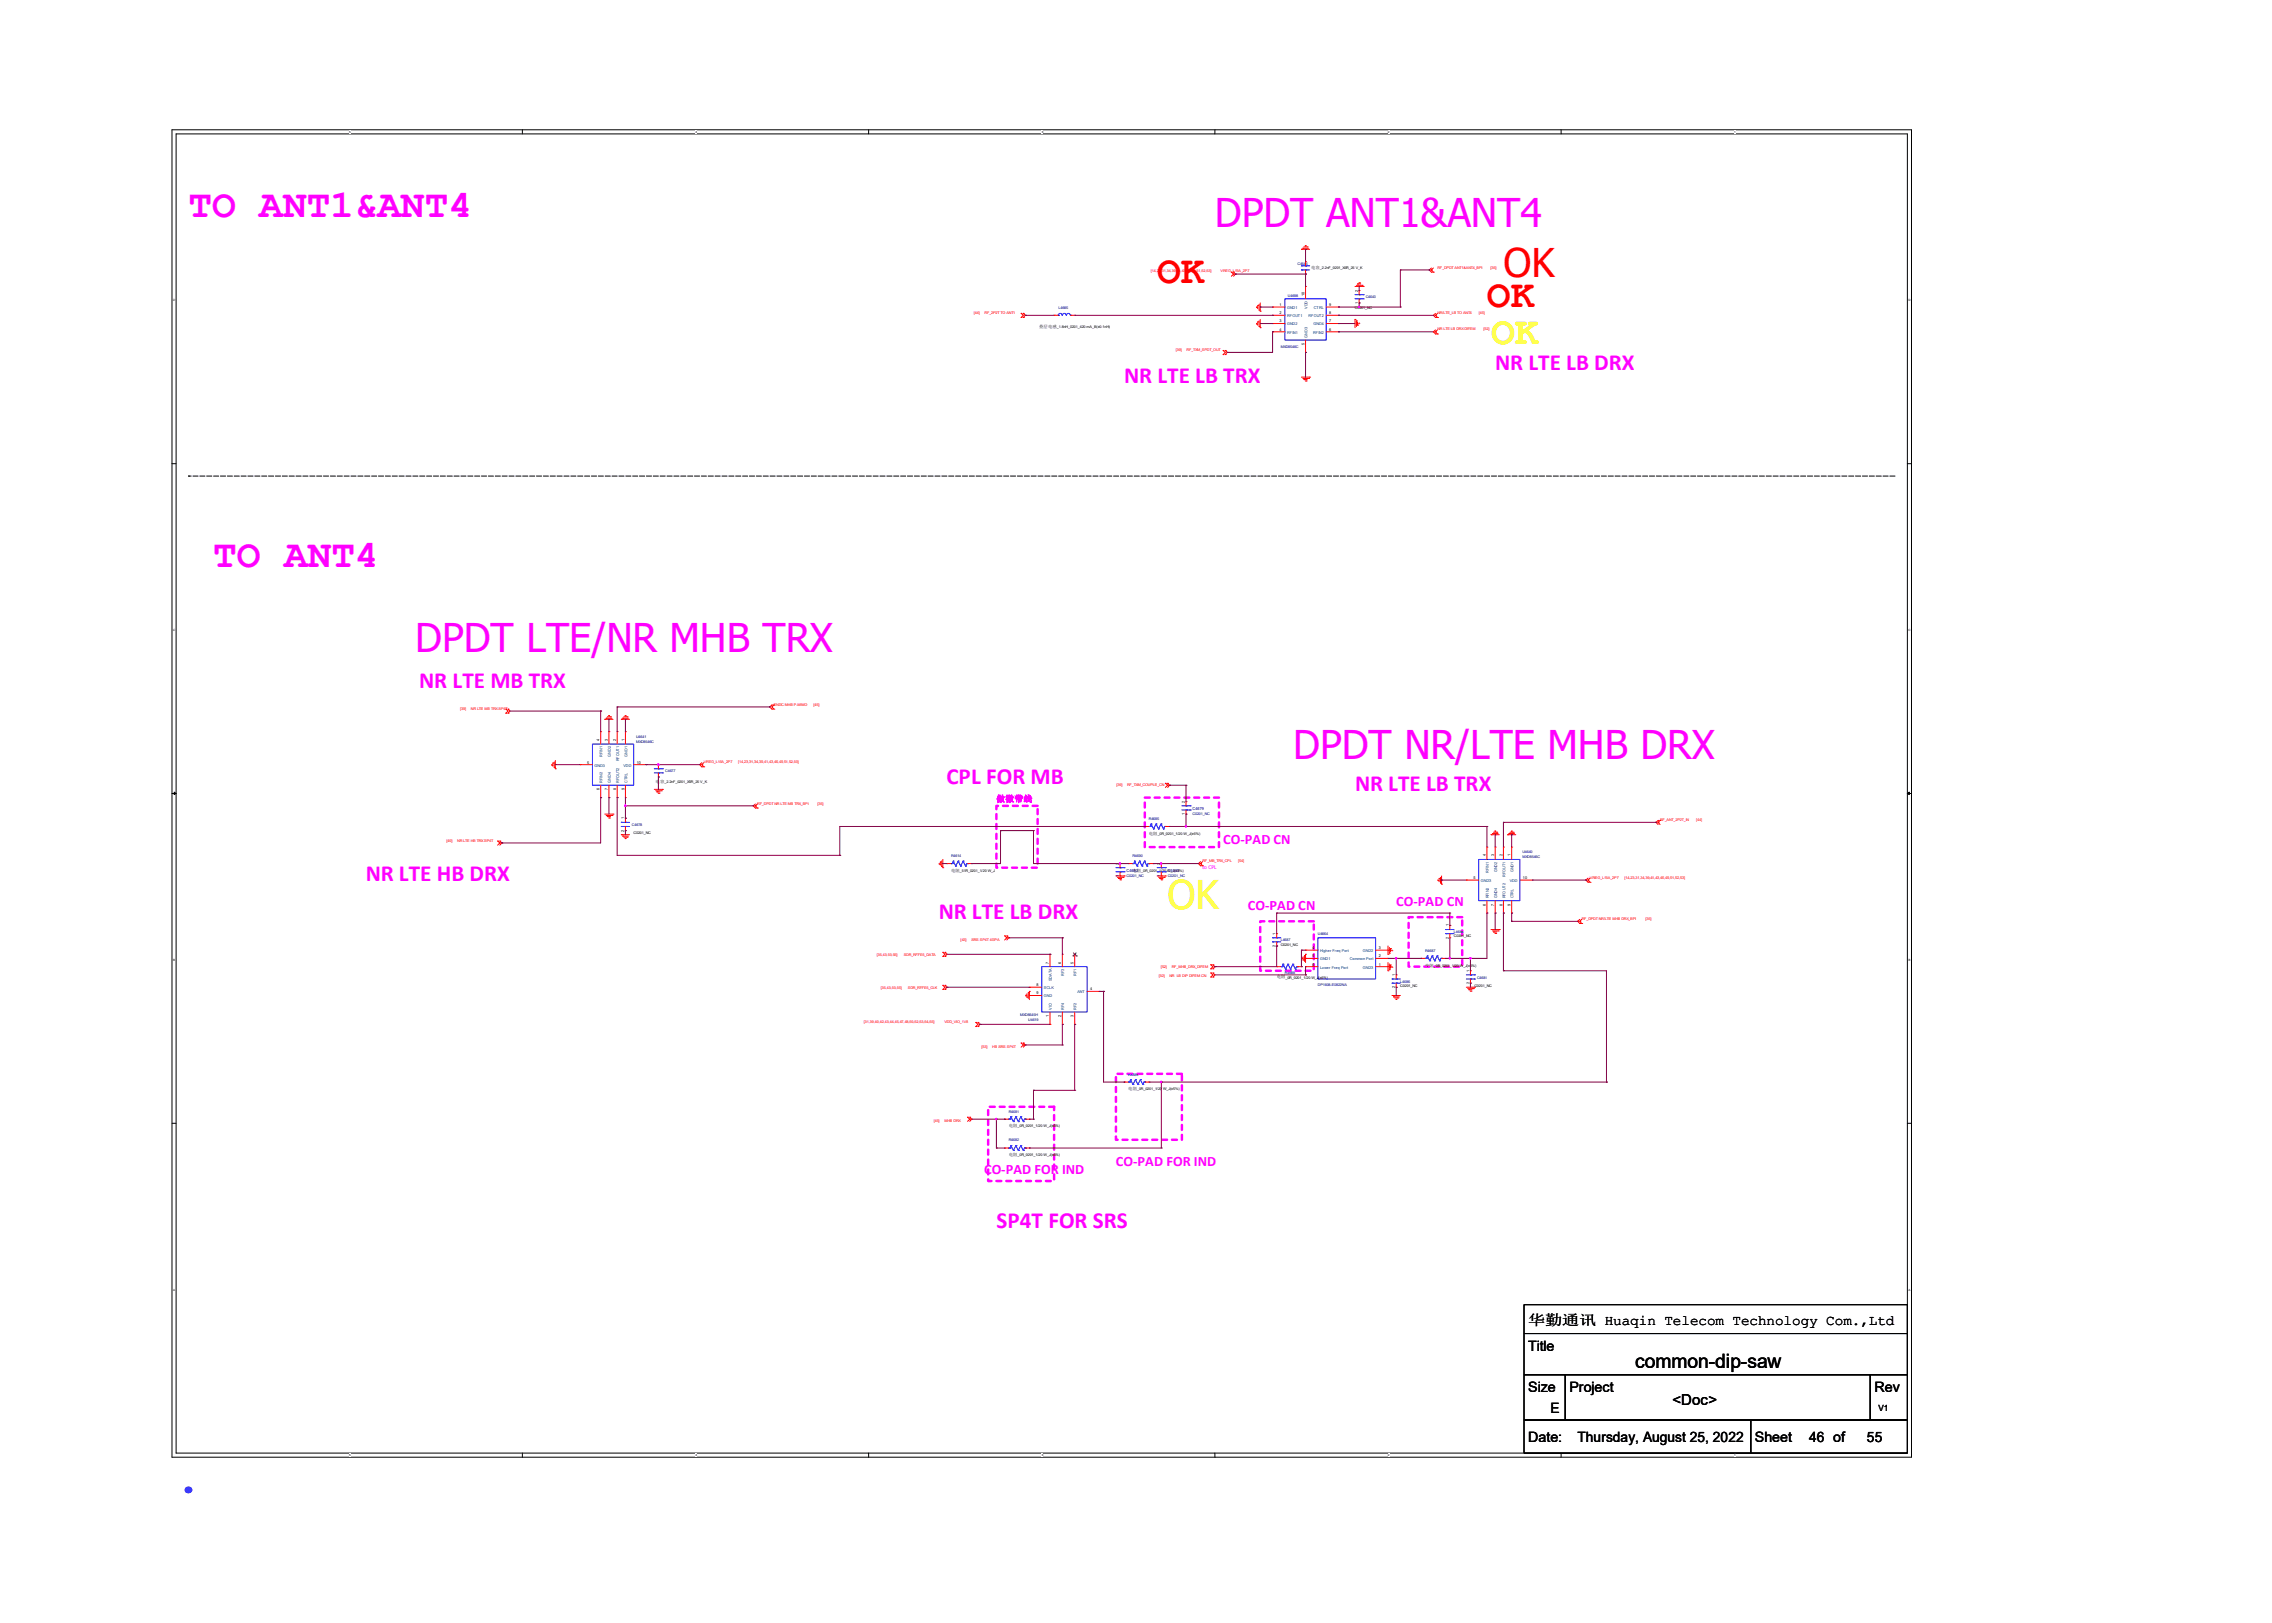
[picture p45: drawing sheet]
<svg xmlns="http://www.w3.org/2000/svg" width="350mm" height="250mm" viewBox="0 0 350 250" stroke-linecap="round" stroke-linejoin="round" font-family="sans-serif">
<defs><g id="words">
<text font-size="8.5" fill="#00f" x="26.5" y="229.9">.</text>
<g font-size="6.1" fill="#f0f">
<text x="29" y="33.4">TO ANT1&amp;ANT4</text>
<text x="187.1" y="35">DPDT ANT1&amp;ANT4</text>
<text x="32.8" y="87.3">TO ANT4</text>
<text x="64" y="100.4">DPDT LTE/NR MHB TRX</text>
<text x="199.2" y="116.9">DPDT NR/LTE MHB DRX</text>
</g>
<g font-size="6.1" fill="#f00">
<text x="178.3" y="43.5">OK</text>
<text x="229.1" y="47.3">OK</text>
<text x="231.6" y="42.6">OK</text>
</g>
<g font-size="6.1" fill="#ff0">
<text x="229.7" y="53.1">OK</text>
<text x="179.9" y="140">OK</text>
</g>
<g font-size="3.6" fill="#f0f">
<text x="173.2" y="58.9">NR LTE LB TRX</text>
<text x="230.3" y="57">NR LTE LB DRX</text>
<text x="64.6" y="105.9">NR LTE MB TRX</text>
<text x="145.8" y="120.8">CPL FOR MB</text>
<text x="208.7" y="121.8">NR LTE LB TRX</text>
<text x="56.3" y="135.8">NR LTE HB DRX</text>
<text x="144.6" y="141.5">NR LTE LB DRX</text>
<text x="153.5" y="189.1">SP4T FOR SRS</text>
</g>
<text font-size="3.1" x="251.9" y="210.7">common-dip-saw</text>
<text font-size="2.3" x="257.6" y="216.5">&lt;Doc&gt;</text>
<g font-size="2.2" fill="#f0f">
<text x="188.4" y="130.1">CO-PAD CN</text>
<text x="192.2" y="140.2">CO-PAD CN</text>
<text x="215.1" y="139.6">CO-PAD CN</text>
<text x="171.9" y="179.6">CO-PAD FOR IND</text>
<text x="151.6" y="180.9">CO-PAD FOR IND</text>
</g>
<g font-size="2.2">
<text x="235.4" y="208.1">Title</text>
<text x="235.4" y="204.1">华勤通讯 Huaqin Telecom Technology Com.,Ltd</text>
<text x="235.4" y="214.4">Size</text>
<text x="241.8" y="214.4">Project</text>
<text x="288.8" y="214.4">Rev</text>
<text x="238.8" y="217.6">E</text>
<text x="235.4" y="222">Date:</text>
<text x="243" y="222">Thursday, August 25, 2022</text>
<text x="270.3" y="222">Sheet</text>
<text x="278.7" y="222">46 of</text>
<text x="287.6" y="222">55</text>
</g>
<text font-size="1.3" fill="#f0f" x="153.5" y="123.5">做微带线</text>
<text font-size="1.3" x="289.4" y="217.4">V1</text>
<text font-size=".8" fill="#f0f" x="185.2" y="133.8">to CPL</text>
<g font-size=".6" fill="#f00">
<text x="177.3" y="41.9">[14,23,31,34,39,41,43,46,49,51,52,53]</text>
<text x="188" y="41.9">VREG_L15A_2P7</text>
<text x="221.4" y="41.4">RF_DPDT ANT1&amp;ANT4_BPI</text>
<text x="229.6" y="41.4">[35]</text>
<text x="150" y="48.4">[44]</text>
<text x="151.7" y="48.4">RF_2P2T TO ANT1</text>
<text x="221.4" y="48.4">NR/LTE_LB TO ANT4</text>
<text x="221.4" y="50.9">NR LTE LB DRX DIFEM</text>
<text x="227.8" y="48.4">[45]</text>
<text x="228.5" y="50.9">[52]</text>
<text x="181.1" y="54.1">[39]</text>
<text x="182.8" y="54.1">RF_TXM_SPDT_OUT</text>
<text x="70.9" y="109.3">[39]</text>
<text x="72.6" y="109.3">NR LTE MB TRX SP4T</text>
<text x="119.2" y="108.7">ENDC MHB P-MIMO</text>
<text x="125.3" y="108.7">[45]</text>
<text x="108.4" y="117.6">VREG_L15A_2P7</text>
<text x="113.7" y="117.6">[14,23,31,34,39,41,43,46,49,51,52,53]</text>
<text x="116.7" y="123.9">RF_DPDT NR LTE MB TRX_BPI</text>
<text x="125.9" y="123.9">[35]</text>
<text x="172" y="121.1">[39]</text>
<text x="173.6" y="121.1">RF_TXM_COUPLE_CN</text>
<text x="68.8" y="129.6">[40]</text>
<text x="70.4" y="129.6">NR LTE HB TRX SP4T</text>
<text x="255.7" y="126.5">RF_ANT_2P2T_IN</text>
<text x="261.3" y="126.5">[44]</text>
<text x="185.2" y="132.8">RF_MB_TRX_CPL</text>
<text x="190.7" y="132.8">[54]</text>
<text x="244.9" y="135.4">VREG_L15A_2P7</text>
<text x="250.2" y="135.4">[14,23,31,34,39,41,43,46,49,51,52,53]</text>
<text x="243.7" y="141.7">RF_DPDT NR/LTE MHB DRX_BPI</text>
<text x="253.5" y="141.7">[35]</text>
<text x="135.1" y="147.3">[35,43,53,55]</text>
<text x="139.2" y="147.3">SDR_RFFE5_DATA</text>
<text x="148" y="144.9">[43]</text>
<text x="149.6" y="144.9">SRS SP4T 4GPA</text>
<text x="178.8" y="149.2">[52]</text>
<text x="180.5" y="149.2">RF_MHB_DRX_DIFEM</text>
<text x="135.7" y="152.3">[35,43,53,55]</text>
<text x="139.9" y="152.3">SDR_RFFE5_CLK</text>
<text x="178.5" y="150.4">[52]</text>
<text x="180.2" y="150.4">NR LB DIP DIFEM CN</text>
<text x="133.1" y="157.6">[31,39,40,42,43,44,45,47,48,50,52,53,54,55]</text>
<text x="145.5" y="157.6">VDD_VIO_1V8</text>
<text x="151.2" y="161.4">[53]</text>
<text x="152.9" y="161.4">HB SRS SP4T</text>
<text x="143.8" y="172.8">[45]</text>
<text x="145.5" y="172.8">MHB DRX</text>
</g>
<g font-size=".6" fill="#000080">
<text x="199.9" y="40.9">C4644</text>
<text x="163.1" y="47.6">L4685</text>
<text x="198.4" y="45.7">U4698</text>
<text x="210.4" y="45.9">C4643</text>
<text x="197.3" y="53.6">MXD8546C</text>
<text x="98" y="113.6">U4641</text>
<text x="98" y="114.4">MXD8546C</text>
<text x="102.5" y="119">C4677</text>
<text x="183.7" y="124.7">C4679</text>
<text x="183.7" y="125.5">C0201_NC</text>
<text x="97.4" y="127.2">C4678</text>
<text x="177" y="126.3">R4685</text>
<text x="234.5" y="131.4">U4640</text>
<text x="146.5" y="132">R4614</text>
<text x="173.6" y="134.2">C4682</text>
<text x="173.6" y="135.1">C0201_NC</text>
<text x="174.4" y="132">R4690</text>
<text x="179.9" y="134.2">C4683</text>
<text x="179.9" y="135.1">C0201_NC</text>
<text x="234.5" y="132.2">MXD8546C</text>
<text x="224" y="143.7">L4688</text>
<text x="197.3" y="145">L4687</text>
<text x="203" y="144.1">U4664</text>
<text x="219.5" y="146.6">R4687</text>
<text x="197.9" y="150.1">R4688</text>
<text x="203" y="151.8">DP1608-E0822NA</text>
<text x="215.7" y="151.4">L4686</text>
<text x="227.5" y="150.7">C4681</text>
<text x="157.2" y="156.4">MXD8645H</text>
<text x="158.4" y="157.2">U4619</text>
<text x="173.8" y="165.7">R4689</text>
<text x="155.4" y="171.4">R4681</text>
<text x="155.4" y="175.8">R4682</text>
</g>
<g font-size=".6">
<text x="202" y="41.5">电容</text>
<text x="203.3" y="41.5">_2.2nF_0201_X5R_25 V_K</text>
<text x="197.1" y="47.1">1</text>
<text x="201" y="45.6" transform="rotate(-90 201 45.6)">10</text>
<text x="204.8" y="47.1">9</text>
<text x="208.7" y="47.6">C0201_NC</text>
<text x="209.2" y="46.8" transform="rotate(-90 209.2 46.8)">1</text>
<text x="209.2" y="44.9" transform="rotate(-90 209.2 44.9)">2</text>
<text x="160.1" y="50.5">叠层电感</text>
<text x="162.8" y="50.5">_1.8nH_0201_420 mA_B(±0.1nH)</text>
<text x="197.1" y="48.4">2</text>
<text x="197.1" y="49.7">3</text>
<text x="197.1" y="50.9">4</text>
<text x="201" y="53.2" transform="rotate(-90 201 53.2)">5</text>
<text x="204.8" y="49.7">7</text>
<text x="204.8" y="50.9">6</text>
<text x="204.8" y="48.4">8</text>
<text x="90.5" y="117.6">5</text>
<text x="92.4" y="114.1" transform="rotate(-90 92.4 114.1)">4</text>
<text x="93.6" y="114.1" transform="rotate(-90 93.6 114.1)">3</text>
<text x="94.9" y="114.1" transform="rotate(-90 94.9 114.1)">2</text>
<text x="96.2" y="114.1" transform="rotate(-90 96.2 114.1)">1</text>
<text x="98.1" y="117.6">10</text>
<text x="92.4" y="121.8" transform="rotate(-90 92.4 121.8)">6</text>
<text x="93.6" y="121.8" transform="rotate(-90 93.6 121.8)">7</text>
<text x="94.9" y="121.8" transform="rotate(-90 94.9 121.8)">8</text>
<text x="96.2" y="121.8" transform="rotate(-90 96.2 121.8)">9</text>
<text x="101" y="120.6">电容</text>
<text x="102.4" y="120.6">_2.2nF_0201_X5R_25 V_K</text>
<text x="182.5" y="125.6" transform="rotate(-90 182.5 125.6)">1</text>
<text x="182.5" y="123.7" transform="rotate(-90 182.5 123.7)">2</text>
<text x="96.2" y="128.1" transform="rotate(-90 96.2 128.1)">2</text>
<text x="96.2" y="126.2" transform="rotate(-90 96.2 126.2)">1</text>
<text x="97.6" y="128.5">C0201_NC</text>
<text x="177" y="128.6">电阻</text>
<text x="178.3" y="128.6">_0R_0201_1/20 W_J(±5%)</text>
<text x="228.9" y="131.9" transform="rotate(-90 228.9 131.9)">4</text>
<text x="230.2" y="131.9" transform="rotate(-90 230.2 131.9)">3</text>
<text x="231.4" y="131.9" transform="rotate(-90 231.4 131.9)">2</text>
<text x="232.7" y="131.9" transform="rotate(-90 232.7 131.9)">1</text>
<text x="146.5" y="134.3">电阻</text>
<text x="147.9" y="134.3">_51R_0201_1/20 W_J</text>
<text x="172.4" y="135.1" transform="rotate(-90 172.4 135.1)">1</text>
<text x="172.4" y="133.2" transform="rotate(-90 172.4 133.2)">2</text>
<text x="174.4" y="134.3">电阻</text>
<text x="175.8" y="134.3">_0R_0201_1/20 W_J(±5%)</text>
<text x="178.7" y="135.1" transform="rotate(-90 178.7 135.1)">1</text>
<text x="178.7" y="133.2" transform="rotate(-90 178.7 133.2)">2</text>
<text x="227" y="135.4">5</text>
<text x="234.6" y="135.4">10</text>
<text x="196.5" y="144" transform="rotate(-90 196.5 144)">1</text>
<text x="223.2" y="142.7" transform="rotate(-90 223.2 142.7)">1</text>
<text x="228.9" y="139.5" transform="rotate(-90 228.9 139.5)">6</text>
<text x="230.2" y="139.5" transform="rotate(-90 230.2 139.5)">7</text>
<text x="231.4" y="139.5" transform="rotate(-90 231.4 139.5)">8</text>
<text x="232.7" y="139.5" transform="rotate(-90 232.7 139.5)">9</text>
<text x="161.6" y="148.4" transform="rotate(-90 161.6 148.4)">7</text>
<text x="163.5" y="148.4" transform="rotate(-90 163.5 148.4)">6</text>
<text x="165.4" y="148.4" transform="rotate(-90 165.4 148.4)">5</text>
<text x="196.5" y="145.9" transform="rotate(-90 196.5 145.9)">2</text>
<text x="197.3" y="145.6">C0201_NC</text>
<text x="202.2" y="148.7">6</text>
<text x="202.2" y="147.5">5</text>
<text x="202.2" y="146.2">4</text>
<text x="212.4" y="148.7">1</text>
<text x="212.4" y="146.2">3</text>
<text x="212.4" y="147.5">2</text>
<text x="219.5" y="148.9">电阻</text>
<text x="220.9" y="148.9">_0R_0201_1/20 W_J(±5%)</text>
<text x="223.2" y="144.6" transform="rotate(-90 223.2 144.6)">2</text>
<text x="224" y="144.4">C0201_NC</text>
<text x="226.4" y="149.7" transform="rotate(-90 226.4 149.7)">1</text>
<text x="159.7" y="151.9">8</text>
<text x="159.7" y="153.2">9</text>
<text x="167.9" y="152.5">4</text>
<text x="196.7" y="150.7">电阻</text>
<text x="198" y="150.7">_0R_0201_1/20 W_J(±5%)</text>
<text x="214.9" y="152.2" transform="rotate(-90 214.9 152.2)">2</text>
<text x="214.9" y="150.3" transform="rotate(-90 214.9 150.3)">1</text>
<text x="215.7" y="152">C0201_NC</text>
<text x="226.4" y="151.6" transform="rotate(-90 226.4 151.6)">2</text>
<text x="227.1" y="152">C0201_NC</text>
<text x="161.6" y="156.7" transform="rotate(-90 161.6 156.7)">1</text>
<text x="163.5" y="156.7" transform="rotate(-90 163.5 156.7)">2</text>
<text x="165.4" y="156.7" transform="rotate(-90 165.4 156.7)">3</text>
<text x="173.8" y="167.9">电阻</text>
<text x="175.2" y="168">_0R_0201_1/20 W_J(±5%)</text>
<text x="155.4" y="173.7">电阻</text>
<text x="156.8" y="173.7">_0R_0201_1/20 W_J(±5%)</text>
<text x="155.4" y="178.1">电阻</text>
<text x="156.8" y="178.1">_0R_0201_1/20 W_J(±5%)</text>
</g>
<g font-size=".6" fill="#004080">
<text x="198.3" y="47.6">GND1</text>
<text x="201.4" y="47.6" transform="rotate(-90 201.4 47.6)">VDD</text>
<text x="202.4" y="47.6">CTRL</text>
<text x="198.3" y="48.9">RFOUT1</text>
<text x="198.3" y="50.1">GND2</text>
<text x="198.3" y="51.4">RFIN1</text>
<text x="201.4" y="52" transform="rotate(-90 201.4 52)">GND3</text>
<text x="201.6" y="48.9">RFOUT2</text>
<text x="202.3" y="51.4">RFIN2</text>
<text x="202.3" y="50.1">GND4</text>
<text x="91.6" y="118.1">GND3</text>
<text x="92.8" y="116.6" transform="rotate(-90 92.8 116.6)">RFIN1</text>
<text x="94.1" y="116.6" transform="rotate(-90 94.1 116.6)">GND2</text>
<text x="95.4" y="117.3" transform="rotate(-90 95.4 117.3)">RFOUT1</text>
<text x="96" y="118.1">VDD</text>
<text x="96.6" y="116.6" transform="rotate(-90 96.6 116.6)">GND1</text>
<text x="92.8" y="120.6" transform="rotate(-90 92.8 120.6)">RFIN2</text>
<text x="94.1" y="120.6" transform="rotate(-90 94.1 120.6)">GND4</text>
<text x="95.4" y="120.6" transform="rotate(-90 95.4 120.6)">RFOUT2</text>
<text x="96.6" y="120.6" transform="rotate(-90 96.6 120.6)">CTRL</text>
<text x="228.1" y="135.9">GND3</text>
<text x="229.4" y="134.4" transform="rotate(-90 229.4 134.4)">RFIN1</text>
<text x="230.6" y="134.4" transform="rotate(-90 230.6 134.4)">GND2</text>
<text x="231.9" y="135.1" transform="rotate(-90 231.9 135.1)">RFOUT1</text>
<text x="232.6" y="135.9">VDD</text>
<text x="233.2" y="134.4" transform="rotate(-90 233.2 134.4)">GND1</text>
<text x="229.4" y="138.4" transform="rotate(-90 229.4 138.4)">RFIN2</text>
<text x="230.6" y="138.4" transform="rotate(-90 230.6 138.4)">GND4</text>
<text x="231.9" y="138.4" transform="rotate(-90 231.9 138.4)">RFOUT2</text>
<text x="233.2" y="138.4" transform="rotate(-90 233.2 138.4)">CTRL</text>
<text x="203.4" y="149.2">Lower Freq Port</text>
<text x="203.4" y="147.9">GND1</text>
<text x="203.4" y="146.7">Higher Freq Port</text>
<text x="207.9" y="147.9">Common Port</text>
<text x="210" y="149.2">GND3</text>
<text x="210" y="146.7">GND2</text>
<text x="160.8" y="152.4">SCLK</text>
<text x="160.8" y="153.6">GND</text>
<text x="162" y="155.5" transform="rotate(-90 162 155.5)">VIO</text>
<text x="162" y="151.1" transform="rotate(-90 162 151.1)">SDATA</text>
<text x="164" y="155.5" transform="rotate(-90 164 155.5)">RF4</text>
<text x="164" y="150.3" transform="rotate(-90 164 150.3)">RF3</text>
<text x="165.9" y="155.5" transform="rotate(-90 165.9 155.5)">RF2</text>
<text x="165.9" y="150.3" transform="rotate(-90 165.9 150.3)">RF1</text>
<text x="166" y="153">ANT</text>
</g>
<g font-size=".5">
<text x="53.8" y="20.5">5</text>
<text x="107.1" y="20.5">4</text>
<text x="160.5" y="20.5">3</text>
<text x="213.8" y="20.5">2</text>
<text x="267.2" y="20.5">1</text>
<text x="26.7" y="46.4">D</text>
<text x="294" y="46.4">D</text>
<text x="26.7" y="97.2">C</text>
<text x="294" y="97.2">C</text>
<text x="26.7" y="148">B</text>
<text x="294" y="148">B</text>
<text x="26.7" y="198.8">A</text>
<text x="294" y="198.8">A</text>
<text x="53.8" y="224.3">5</text>
<text x="107.1" y="224.3">4</text>
<text x="160.5" y="224.3">3</text>
<text x="213.8" y="224.3">2</text>
<text x="267.2" y="224.3">1</text>
</g>
</g></defs>
<path d="M26.5 20h268v204.5h-268zM27.1 20.6h266.7v203.2h-266.7z" fill="none" stroke="#000" stroke-width=".15"/>
<g fill="#fff">
<path d="M53.8 20.1h.2v.5h-.2z"/>
<path d="M53.8 223.9h.2v.5h-.2z"/>
</g>
<path d="M80.5 20v.6M80.5 223.8v.7" fill="none" stroke="#000" stroke-width=".15"/>
<g fill="#fff">
<path d="M107.1 20.1h.3v.5h-.3z"/>
<path d="M107.1 223.9h.3v.5h-.3z"/>
</g>
<path d="M133.8 20v.6M133.8 223.8v.7" fill="none" stroke="#000" stroke-width=".15"/>
<g fill="#fff">
<path d="M160.5 20.1h.2v.5h-.2z"/>
<path d="M160.5 223.9h.2v.5h-.2z"/>
</g>
<path d="M187.1 20v.6M187.1 223.8v.7" fill="none" stroke="#000" stroke-width=".15"/>
<g fill="#fff">
<path d="M213.8 20.1h.2v.5h-.2z"/>
<path d="M213.8 223.9h.2v.5h-.2z"/>
</g>
<path d="M240.5 20v.6M240.5 223.8v.7" fill="none" stroke="#000" stroke-width=".15"/>
<g fill="#fff">
<path d="M267.2 20.1h.2v.5h-.2z"/>
<path d="M267.2 223.9h.2v.5h-.2z"/>
<path d="M26.7 46h.3v.5h-.3z"/>
<path d="M294 46h.3v.5h-.3z"/>
<path d="M26.7 96.8h.3v.5h-.3z"/>
<path d="M294 96.8h.3v.5h-.3z"/>
</g>
<path d="M26.5 71.4h.6M293.8 71.4h.7" fill="none" stroke="#000" stroke-width=".15"/>
<g fill="#fff">
<path d="M26.7 147.6h.2v.5h-.2z"/>
<path d="M294 147.6h.3v.5h-.3z"/>
</g>
<path d="M26.5 122.2h.6M293.8 122.2h.7" fill="none" stroke="#000" stroke-width=".15"/>
<path d="M26.8 122l.3 .2-.3 .2zM293.8 122.2l.3-.2v.4z" fill="#000" stroke="#000" stroke-width=".15"/>
<g fill="#fff">
<path d="M26.7 198.4h.3v.5h-.3z"/>
<path d="M294 198.4h.3v.5h-.3z"/>
</g>
<path d="M26.5 173h.6M293.8 173h.7M234.8 205.4h59v6.4h-59zM234.8 201h59v4.4h-59zM234.8 211.8h6.3v6.9h-6.3zM234.8 218.7h34.9v5.1h-34.9zM241.1 211.8h47v6.9h-47zM269.7 218.7h24.1v5.1h-24.1zM288.1 211.8h5.7v6.9h-5.7z" fill="none" stroke="#000" stroke-width=".15"/>
<path d="M29 73.3h.1M291.9 73.3h-262.9" fill="none" stroke="#000" stroke-width=".15" stroke-dasharray=".8 .3"/>
<path d="M153.5 124.1h6.3v9.6h-6.3zM176.4 122.9h11.4v7.6h-11.4zM194.1 141.9h8.3v7.6h-8.3zM217 141.3h8.2v7.6h-8.2zM152.2 170.5h10.2v11.4h-10.2zM171.9 165.4h10.2v10.2h-10.2z" fill="none" stroke="#f0f" stroke-width=".38" stroke-dasharray=".8 .8"/>
<g fill="none" stroke="#f00" stroke-width=".15">
<path d="M200.5 38.4h1.3M200.5 38.4h.1M200.7 38.2h.1M200.7 38.2h.9M200.9 38h.5M201.1 37.9h.1M201.4 38h.1M157.3 48.3h.1M157.3 48.9h.1M157.3 48.3l.3 .3-.3 .3M157.6 48.3l.3 .3-.3 .3M157.6 48.9h.1"/>
<path d="M157.6 48.3h.1M162.4 48.6h.6M162.4 48.6h.1M164.9 48.6h.7M165.6 48.6h.1M188.4 54l.4 .3-.4 .3M188.4 54h.1M188.4 54.6h.1M188.8 54l.3 .3-.3 .3M188.8 54.6h.1M188.8 54h.1M189.7 41.9l.3 .3"/>
<path d="M189.7 41.9h.1M190 41.9l.3 .3M190 42.2h.1M190 41.9h.1M190 42.2l-.3 .4M190.3 42.2h.1M190.3 42.2l-.3 .4M193.6 47.4h.1M193.6 49.9h.1M193.6 47.3v.1M193.6 49.8v.1M193.8 47h.1"/>
<path d="M193.8 49.6h.1M193.8 47v.6M193.8 49.6v.5M194 47.8h.1M194 50.3h.1M194 46.9v.9M194 49.4v.9M194.1 47.9h.1M194.1 50.5h.1M194.1 46.7v1.2M194.1 49.2v1.3M196 47.3h1.9"/>
<path d="M196 48.6h1.9M196 49.8h1.9M196 51.1h1.9M196 47.3h.1M196 48.6h.1M196 49.8h.1M196 51.1h.1M200.5 58.1h1.3M200.7 58.3h.9M200.9 58.5h.1M200.9 58.5h.5M201.1 58.7h.1"/>
<path d="M201.1 54.3h.1M201.1 44.1h.1M201.1 40.3h.1M201.1 42.2h.1M201.1 40.3v.6M201.1 41.6v.6M201.1 44.1v1.9M201.1 52.4v1.9M201.2 58.7h.1M201.6 58.3h.1M201.8 58.1h.1M204.3 47.3h1.9"/>
<path d="M204.3 48.6h1.9M204.3 49.8h1.9M204.3 51.1h1.9M206.2 51.1h.1M206.2 49.8h.1M206.2 48.6h.1M206.2 47.3h.1M208.7 49.2h.1M208.7 44.1h1.3M208.7 49.2v1.3M209 49.4h.1M209 44h.8"/>
<path d="M209 49.4v.9M209.1 43.7h.1M209.1 50.1h.1M209.1 49.6v.5M209.1 43.7h.5M209.3 49.8h.1M209.3 43.6h.2M209.3 49.8v.1M209.4 46.7h.1M209.4 44.8h.1M209.4 44.8v.6M209.4 46v.7"/>
<path d="M209.5 43.6h.1M209.8 44h.1M210 44.1h.1M220.2 41.6h.1M220.2 41.6l.3 .3M220.5 41.6h.1M220.5 41.9h.1M220.5 41.6l.3 .3M220.5 41.3l-.3 .3M220.8 41.9h.1M220.8 48.6h.1M220.8 51.1h.1"/>
<path d="M220.8 41.3l-.3 .3M220.8 48.6l.3 .3M220.8 51.1l.3 .3M221.1 48.6h.1M221.1 48.9h.1M221.1 51.1h.1M221.1 51.4h.1M221.1 48.6l.3 .3M221.1 48.3l-.3 .3M221.1 51.1l.3 .3M221.1 50.8l-.3 .3M221.4 48.9h.1"/>
<path d="M221.4 51.4h.1M221.4 48.3l-.3 .3M221.4 50.8l-.3 .3M77.9 109.2l.4 .3-.4 .4M77.9 109.2h.1M77.9 109.9h.1M78.3 109.9h.1M78.3 109.2h.1M78.3 109.2l.3 .3-.3 .4M85 117.9h.1M85 117.7v.2M85.2 117.5h.1"/>
<path d="M85.2 117.5v.5M85.4 118.2h.1M85.4 117.4v.8M85.5 118.4h.1M85.5 117.1v1.3M89.4 117.8h.1M89.4 117.8h1.9M92.5 112.7h.1M92.5 112.7v1.9M93.2 110.8h.1M93.2 110.8h1.2M93.4 110.6h.9"/>
<path d="M93.4 110.6h.1M93.6 110.4h.5M93.8 110.2h.1M93.8 112.7h.1M93.8 112.7v1.9M94.1 110.4h.1M95.1 112.7h.1M95.1 112.7v1.9M95.7 110.8h.1M95.7 110.8h1.3M95.9 110.6h.1M95.9 110.6h.9"/>
<path d="M96.1 110.4h.5M96.3 110.2h.1M96.3 112.7h.1M96.3 112.7v1.9M96.6 110.4h.1M97.6 117.8h1.9M99.5 117.8h.1M101.4 119.7h.1M101.4 117.8h.1M101.4 117.8v.6M101.4 119.1v.6M107.8 117.8h.1"/>
<path d="M107.8 117.8l.3 .3M108.1 117.8h.1M108.1 118.1h.1M108.1 117.8l.3 .3M108.1 117.5l-.3 .3M108.4 118.1h.1M108.4 117.5l-.3 .3M118.9 109.2h.1M118.9 108.6h.1M118.9 108.6l-.3 .3 .3 .3M119.2 108.6h.1M119.2 109.2h.1"/>
<path d="M119.2 108.6l-.3 .3 .3 .3M76.7 129.6h.1M76.7 129.6l.3 .2M77 129.8l-.3 .4M77 129.6l.3 .2M77 129.8h.1M77 129.6h.1M77.3 129.8h.1M77.3 129.8l-.3 .4M92.5 122.9h.1M92.5 121v1.9M93.2 125.4h1.2"/>
<path d="M93.4 125.6h.9M93.6 125.8h.1M93.6 125.8h.5M93.8 126h.1M93.8 122.9h.1M93.8 121v1.9M93.9 126h.1M94.3 125.6h.1M94.4 125.4h.1M95.1 122.9h.1M95.1 121v1.9M95.7 128.6h.1"/>
<path d="M95.7 128.6h1.3M95.9 128.8h.1M95.9 128.8h.9M96.1 129h.5M96.3 129.2h.1M96.3 122.9h.1M96.3 126h.1M96.3 127.9h.1M96.3 121v1.9M96.3 126v.7M96.3 127.3v.6M96.6 129h.1"/>
<path d="M100.8 121.6h1.3M101 121.8h.9M101.2 122h.1M101.2 122h.5M101.4 122.2h.1M101.5 122.2h.1M101.9 121.8h.1M102.1 121.6h.1M116 124.1h.1M116 124.1l.4 .4M116.4 124.1h.1M116.4 124.5h.1"/>
<path d="M116.4 124.1l.3 .4M116.4 123.8l-.4 .3M116.7 124.5h.1M116.7 123.8l-.3 .3M144.7 133.1h.1M144.7 133v.1M144.9 132.8h.1M144.9 132.8v.5M145.1 133.5h.1M145.1 132.6v.9M145.2 133.7h.1M145.2 132.4v1.3"/>
<path d="M145.9 133h.1M145.9 133h.6M149 133h.7M149.7 133h.1M171.9 134.9h1.3M172.1 135.1h.9M172.3 135.3h.1M172.3 135.3h.5M172.5 135.5h.1M172.5 134.9h.1M172.5 133h.1M172.5 133v.7"/>
<path d="M172.5 134.3v.6M172.6 135.5h.1M173 135.1h.1M173.2 134.9h.1M173.8 133h.6M173.8 133h.1M176.4 127.3h.1M176.4 127.3h.6M177 133h.6M177.6 133h.1M178.3 134.9h1.2M178.5 135.1h.9"/>
<path d="M178.6 135.3h.1M178.6 135.3h.5M178.9 135.5h.1M178.9 134.9h.1M178.9 133h.1M178.9 133v.7M178.9 134.3v.6M179 135.5h.1M179.4 135.1h.1M179.5 134.9h.1M179.5 120.7h.1M179.5 120.7l.4 .3"/>
<path d="M179.5 127.3h.7M179.9 121l-.4 .3M179.9 120.7l.3 .3M179.9 121h.1M179.9 120.7h.1M180.2 121h.1M180.2 121l-.3 .3M180.2 127.3h.1M182.7 125.4h.1M182.7 123.5h.1M182.7 123.5v.6M182.7 124.8v.6"/>
<path d="M184.6 133h.1M184.6 133l.3 .4M184.9 133h.1M184.9 133.4h.1M184.9 133l.3 .4M184.9 132.7l-.3 .3M185.2 133.4h.1M185.2 132.7l-.3 .3M221.5 135.6h.1M221.5 135.5v.1M221.7 135.3h.1M221.7 135.3v.5"/>
<path d="M221.9 136h.1M221.9 135.1v.9M222.1 136.2h.1M222.1 134.9v1.3M225.9 135.6h1.9M225.9 135.6h.1M229.1 130.5h.1M229.1 130.5v1.9M229.1 138.7v1.9M229.7 128.6h1.3M229.7 128.6h.1M229.9 128.4h.1"/>
<path d="M229.9 128.4h.9M230.1 128.2h.5M230.3 128h.1M230.3 130.5h.1M230.3 130.5v1.9M230.3 138.7v1.9M230.6 128.2h.1M231.6 130.5h.1M231.6 130.5v1.9M231.6 138.7v1.9M232.2 128.6h1.3M232.2 128.6h.1"/>
<path d="M232.4 128.4h.1M232.4 128.4h.9M232.6 128.2h.5M232.8 128h.2M232.8 128h.1M232.9 130.5h.1M232.9 130.5v1.9M232.9 138.7v1.9M233.1 128.2h.1M234.1 135.6h1.9M236 135.6h.1M244.3 135.6h.1"/>
<path d="M244.3 135.6l.3 .3M244.6 135.6h.1M244.6 135.9h.1M244.6 135.6l.3 .3M244.6 135.3l-.3 .3M244.9 135.9h.1M244.9 135.3l-.3 .3M255.1 126.7h.1M255.1 126.7l.3 .3M255.4 126.7l.3 .3M255.4 126.4l-.3 .3M255.4 126.7h.1"/>
<path d="M255.4 126.4h.1M255.7 126.4h.1M255.7 126.4l-.3 .3M145.2 151.8l.4 .3-.4 .3M145.2 146.7l.4 .3-.4 .3M145.2 151.8h.1M145.2 152.4h.1M145.2 146.7h.1M145.2 147.3h.1M145.6 151.8l.3 .3-.3 .3M145.6 146.7l.3 .3-.3 .3M145.6 152.4h.1"/>
<path d="M145.6 151.8h.1M145.6 147.3h.1M145.6 146.7h.1M150.3 157.5l.4 .3-.4 .3M150.3 157.5h.1M150.3 158.1h.1M150.7 157.5l.3 .3-.3 .3M150.7 158.1h.1M150.7 157.5h.1M154.8 144.2l.3 .3M154.8 144.2h.1M155.1 144.2l.3 .3"/>
<path d="M155.1 144.5h.1M155.1 144.2h.1M155.1 144.5l-.3 .3M155.4 144.5h.1M155.4 144.5l-.3 .3M158 153.3h.1M158 153.3v.1M158.2 153.6h.1M158.2 153.1v.5M158.4 152.9h.1M158.4 152.9v.9M158.6 152.7h.1"/>
<path d="M158.6 152.7v1.3M158.6 152.1h1.9M158.6 153.3h1.9M158.6 152.1h.1M158.6 153.3h.1M161.7 157.8h.1M161.7 147h.1M161.7 147v1.9M161.7 155.9v1.9M163.7 157.8h.1M163.7 147h.1M163.7 147v1.9"/>
<path d="M163.7 155.9v1.9M165.6 157.8h.1M165.6 147h.1M165.6 147v1.9M165.6 155.9v1.9M167.5 152.7h1.9M169.4 152.7h.1M186.5 148.6l.4 .3-.4 .3M186.5 149.9l.4 .3-.4 .3M186.5 149.2h.1M186.5 148.6h.1M186.5 150.5h.1"/>
<path d="M186.5 149.9h.1M186.9 148.6l.2 .3-.2 .3M186.9 149.9l.2 .3-.2 .3M186.9 148.6h.1M186.9 149.2h.1M186.9 149.9h.1M186.9 150.5h.1M196.7 148.9h.1M196.7 143.8h.1M196.7 145.7h.1M196.7 143.8v.7M196.7 145.1v.6"/>
<path d="M196.7 148.9h.6M199.8 148.9h.7M200.5 148.9h.1M200.6 147.6h.1M200.6 147.6v.1M200.7 147.9h.1M200.7 147.4v.5M201 147.2h.1M201 147.2v.9M201.1 147h.1M201.1 147v1.3M201.1 148.9h1.9"/>
<path d="M201.1 147.6h1.9M201.1 146.4h1.9M201.1 148.9h.1M201.1 147.6h.1M201.1 146.4h.1M211.9 148.9h1.9M211.9 147.6h1.9M211.9 146.4h1.9M213.8 147h.1M213.8 149.5h.1M213.8 145.7v1.3M213.8 148.3v1.2"/>
<path d="M213.8 148.9h.1M213.8 147.6h.1M213.8 146.4h.1M214 146.8h.1M214 149.4h.1M214 145.9v.9M214 148.5v.9M214.2 146.1h.1M214.2 148.6h.1M214.2 146.1v.5M214.2 148.6v.6M214.4 146.4h.1"/>
<path d="M214.4 149h.1M214.4 146.3v.1M214.4 148.9v.1M214.5 153.3h.1M214.5 153.3h1.2M214.7 153.6h.9M214.7 153.6h.1M214.8 153.7h.5M215 153.9h.1M215 153.9h.2M215.1 150.2h.1M215.1 152.1h.1"/>
<path d="M215.1 150.2v.6M215.1 151.4v.7M215.3 153.7h.1M218.9 147.6h.6M218.9 147.6h.1M222.1 147.6h.6M222.7 147.6h.1M223.3 142.5h.1M223.3 144.5h.1M223.3 142.5v.7M223.3 143.8v.7M225.9 152.1h1.3"/>
<path d="M226.1 152.3h.9M226.3 152.5h.5M226.3 152.5h.1M226.5 152.7h.1M226.5 149.5h.1M226.5 151.4h.1M226.5 149.5v.7M226.5 150.8v.6M226.6 152.7h.1M227 152.3h.1M227.2 152.1h.1M229.1 140.6h.1"/>
<path d="M229.7 143.2h1.3M229.9 143.4h.9M230.1 143.6h.1M230.1 143.6h.5M230.3 143.8h.1M230.3 140.6h.1M230.4 143.8h.1M230.8 143.4h.1M231 143.2h.1M231.6 140.6h.1M232.9 140.6h.1M243 141.9h.1"/>
<path d="M243 141.9l.4 .4M243.4 141.9h.1M243.4 142.3h.1M243.4 141.9l.3 .4M243.4 141.6l-.4 .3M243.7 142.3h.1M243.7 141.6l-.3 .3M149 172.1l.4 .3M149 172.1h.1M149.4 172.4h.1M149.4 172.1h.1M149.4 172.4l-.4 .3"/>
<path d="M149.4 172.1l.3 .3M149.7 172.4l-.3 .3M149.7 172.4h.1M154.8 176.8h.6M154.8 172.4h.6M154.8 176.8h.1M154.8 172.4h.1M157.3 160.7h.1M157.3 160.7l.3 .3M157.6 161l-.3 .3M157.6 160.7l.3 .3M157.6 161h.1"/>
<path d="M157.6 160.7h.1M157.9 161h.1M157.9 161l-.3 .3M157.9 176.8h.7M157.9 172.4h.7M158.6 176.8h.1M158.6 172.4h.1M173.2 166.7h.1M173.2 166.7h.6M176.4 166.7h.6M177 166.7h.1"/>
</g>
<g fill="none" stroke="#00f" stroke-width=".15">
<path d="M163 48.6a.3 .3 0 0 1 .3-.3 .3 .3 0 0 1 .3 .3M163 48.6h.1M163.7 48.6a.3 .3 0 0 1 .3-.3 .3 .3 0 0 1 .2 .3M164.3 48.6a.3 .3 0 0 1 .3-.3 .3 .3 0 0 1 .3 .3M164.9 48.6h.1M197.9 46h6.4v6.4h-6.4zM200.5 40.9h1.3M200.5 41.6h1.3M200.5 40.9h.1M200.5 41.6h.1M201.1 40.9h.1M201.1 41.6h.1"/>
<path d="M208.7 46h1.3M208.7 45.4h1.3M209.4 46h.1M209.4 45.4h.1M210 46h.1M210 45.4h.1M91.3 114.6h6.3v6.4h-6.3zM100.8 119.1h1.3M100.8 118.4h1.3M101.4 119.1h.1M101.4 118.4h.1M102.1 119.1h.1"/>
<path d="M102.1 118.4h.1M95.7 126.7h.1M95.7 127.3h.1M95.7 127.3h1.3M95.7 126.7h1.3M96.3 126.7h.1M96.3 127.3h.1M146.5 133h.1M146.5 133h.2M146.7 133h.1M146.8 132.6l-.1 .4M146.8 132.6h.1"/>
<path d="M146.8 132.6l.4 .8M147.2 133.4h.1M147.6 132.6l-.4 .8M147.6 132.6h.1M147.6 132.6l.4 .8M148 133.4h.1M148.4 132.6l-.4 .8M148.4 132.6h.1M148.4 132.6l.4 .8M148.8 133.4h.1M148.9 133l-.1 .4M148.9 133h.1"/>
<path d="M149 133h.1M171.9 134.3h1.3M171.9 133.7h1.3M172.5 134.3h.1M172.5 133.7h.1M173.2 134.3h.1M173.2 133.7h.1M174.4 133h.1M174.4 133h.3M174.7 133h.1M174.8 132.6h.1M174.8 132.6l.4 .8"/>
<path d="M174.8 132.6l-.1 .4M175.2 133.4h.1M175.6 132.6h.1M175.6 132.6l.3 .8M175.6 132.6l-.4 .8M175.9 133.4h.1M176.3 132.6h.1M176.3 132.6l.4 .8M176.3 132.6l-.4 .8M176.7 133.4h.1M176.9 133h.1M176.9 133l-.2 .4"/>
<path d="M177 127.3h.1M177 133h.1M177 127.3h.2M177.2 127.3h.1M177.3 126.9h.1M177.3 126.9l.4 .8M177.3 126.9l-.1 .4M177.7 127.7h.1M178.1 126.9h.1M178.1 126.9l.4 .8M178.1 126.9l-.4 .8M178.3 134.3h1.2"/>
<path d="M178.3 133.7h1.2M178.5 127.7h.1M178.9 126.9l-.4 .8M178.9 126.9h.1M178.9 126.9l.3 .8M178.9 134.3h.1M178.9 133.7h.1M179.2 127.7h.1M179.4 127.3l-.2 .4M179.4 127.3h.1M179.5 127.3h.1M179.5 134.3h.1"/>
<path d="M179.5 133.7h.1M182.1 124.8h1.2M182.1 124.1h1.2M182.7 124.8h.1M182.7 124.1h.1M183.3 124.8h.1M183.3 124.1h.1M227.8 132.4h6.3v6.3h-6.3zM160.5 148.9h7v7h-7zM196 144.5h.1M196 145.1h.1M196 144.5h1.3"/>
<path d="M196 145.1h1.3M196.7 144.5h.1M196.7 145.1h.1M197.3 148.9h.1M197.3 148.9h.2M197.5 148.9h.1M197.6 148.5l-.1 .4M197.6 148.5h.1M197.6 148.5l.4 .8M198 149.3h.1M198.4 148.5l-.4 .8M198.4 148.5h.1"/>
<path d="M198.4 148.5l.4 .8M198.8 149.3h.1M199.2 148.5l-.4 .8M199.2 148.5h.1M199.2 148.5l.4 .8M199.6 149.3h.1M199.7 148.9l-.1 .4M199.7 148.9h.1M199.8 148.9h.1M203 144.5h8.9v6.3h-8.9zM214.5 150.8h.1M214.5 151.4h.1"/>
<path d="M214.5 150.8h1.2M214.5 151.4h1.2M215.1 150.8h.1M215.1 151.4h.1M219.5 147.6h.1M219.5 147.6h.2M219.7 147.6h.1M219.9 147.2h.1M219.9 147.2l.4 .8M219.9 147.2l-.2 .4M220.3 148h.1M220.6 147.2l-.3 .8"/>
<path d="M220.6 147.2h.1M220.6 147.2l.4 .8M221 148h.1M221.4 147.2h.1M221.4 147.2l.4 .8M221.4 147.2l-.4 .8M221.8 148h.1M221.9 147.6h.1M221.9 147.6h.2M221.9 147.6l-.1 .4M222.1 147.6h.1M222.7 143.2h1.3"/>
<path d="M222.7 143.8h1.3M222.7 143.2h.1M222.7 143.8h.1M223.3 143.2h.1M223.3 143.8h.1M225.9 150.8h1.3M225.9 150.2h1.3M226.5 150.2h.1M226.5 150.8h.1M227.2 150.2h.1M227.2 150.8h.1M155.4 176.8h.1"/>
<path d="M155.4 172.4h.1M155.4 176.8h.2M155.4 172.4h.2M155.6 176.8h.1M155.6 172.4h.1M155.7 176.5h.1M155.7 172h.1M155.7 176.5l.4 .7M155.7 172l.4 .8M155.7 176.5l-.1 .3M155.7 172l-.1 .4M156.1 177.2h.1"/>
<path d="M156.1 172.8h.1M156.5 176.5h.1M156.5 172h.1M156.5 176.5l.4 .7M156.5 172l.4 .8M156.5 176.5l-.4 .7M156.5 172l-.4 .8M156.9 177.2h.1M156.9 172.8h.1M157.3 176.5h.1M157.3 172h.1M157.3 176.5l.3 .7"/>
<path d="M157.3 172l.3 .8M157.3 176.5l-.4 .7M157.3 172l-.4 .8M157.6 177.2h.1M157.6 172.8h.1M157.8 176.8h.1M157.8 172.4h.1M157.8 176.8l-.2 .4M157.8 172.4l-.2 .4M157.9 176.8h.1M157.9 172.4h.1M173.8 166.7h.1"/>
<path d="M173.8 166.7h.2M174 166.7h.1M174.2 166.3h.1M174.2 166.3l.3 .8M174.2 166.3l-.2 .4M174.5 167.1h.1M174.9 166.3h.1M174.9 166.3l.4 .8M174.9 166.3l-.4 .8M175.3 167.1h.1M175.7 166.3l-.4 .8M175.7 166.3h.1"/>
<path d="M175.7 166.3l.4 .8M176.1 167.1h.1M176.2 166.7l-.1 .4M176.2 166.7h.1M176.2 166.7h.2M176.4 166.7h.1"/>
</g>
<path d="M165.3 147.2h.1M165.3 146.8l.5 .4M165.8 146.8l-.5 .4M165.8 147.2h.1" fill="none" stroke="#804000" stroke-width=".15"/>
<g fill="none" stroke="#800040" stroke-width=".15">
<path d="M201.1 38.4h.1M201.1 38.4v1.9M157.9 48.6h.1M157.9 48.6h4.5M165.6 48.6h30.4M189.1 54.3h.1M190.3 42.2h.1M190.3 42.2h10.8M194.1 47.3h1.9M194.1 49.8h1.9M194.1 47.3h.1M194.1 49.8h.1"/>
<path d="M196 48.6h.1M196 51.1h.1M196 51.1v3.2h-6.9M201.1 42.2h.1M201.1 54.3h.1M201.1 42.2v1.9M201.1 54.3v3.8M206.2 49.8h2.5M206.2 48.6h14.6M206.2 51.1h14.6M206.2 47.3h.1M206.2 48.6h.1"/>
<path d="M206.2 49.8h.1M206.2 51.1h.1M206.2 47.3h9.5M209.4 44.1h.1M209.4 46.7h.1M209.4 44.1v.7M209.4 46.7v.6M215.7 41.6h.1M215.7 47.3h.1M215.7 41.6h4.5M215.7 41.6v5.7M220.2 41.6h.1"/>
<path d="M78.6 109.5h13.9M85.5 117.8h.1M85.5 117.8h3.9M92.5 109.5h.1M92.5 109.5v3.2M93.8 110.8h.1M93.8 110.8v1.9M95.1 108.9h.1M95.1 108.9v3.8M95.1 108.9h23.5M96.3 110.8h.1M96.3 110.8v1.9"/>
<path d="M99.5 117.8h8.3M99.5 117.8h.1M101.4 117.8h.1M101.4 119.7h.1M101.4 119.7v1.9M118.6 108.9h.1M77.3 129.8h.1M92.5 122.9h.1M92.5 122.9v6.9h-15.2M93.8 122.9h.1M93.8 122.9v2.5M95.1 122.9h.1"/>
<path d="M95.1 122.9v8.9h34.3M96.3 124.1h.1M96.3 126h.1M96.3 127.9h.1M96.3 122.9v3.1M96.3 127.9v.7M96.3 124.1h19.7M116 124.1h.1M129.4 131.8h.1M145.2 133h.7M145.2 133h.1M149.7 133h.1"/>
<path d="M154.1 127.9h.1M154.1 127.9v5.1h-4.4M154.1 127.9h5.1M159.2 127.9h.1M159.2 127.9v5.1h14.6M172.5 133h.1M176.4 127.3h.1M176.4 127.3h-47v4.5M177.6 133h.1M177.6 133h7M178.9 133h.1M180.2 121h2.5"/>
<path d="M180.2 127.3h48.9M180.2 121h.1M180.2 127.3h.1M182.7 121h.1M182.7 125.4h.1M182.7 127.3h.1M182.7 121v2.5M182.7 125.4v1.9M222.1 135.6h3.8M222.1 135.6h.1M229.1 127.3h.1M229.1 127.3v3.2"/>
<path d="M230.3 128.6h.1M230.3 128.6v1.9M231.6 126.7h.1M231.6 126.7h23.5M231.6 126.7v3.8M232.9 128.6h.1M232.9 128.6v1.9M236 135.6h8.3M244.3 135.6h.1M255.1 126.7h.1M145.9 152.1h.1M145.9 152.1h12.7"/>
<path d="M145.9 147h15.8M151 157.8h.1M151 157.8h10.7M155.4 144.5h8.3M161.7 147h.1M163.7 157.8h.1M163.7 144.5h.1M163.7 144.5v2.5M163.7 157.8v3.2M165.6 157.8h.1M165.6 157.8v10.1M169.4 152.7h.6"/>
<path d="M170 152.7h.1M170 152.7v14h3.2M187.1 148.9h.1M187.1 150.2h14M196.7 140.6h.1M196.7 145.7h.1M196.7 140.6v3.2M196.7 145.7v3.2h-9.6M196.7 140.6h26.6M200.5 146.4h.6M200.5 146.4h.1M200.5 148.9h.1"/>
<path d="M200.5 146.4v2.5M201.1 150.2h.1M201.1 148.9v1.3M213.8 147.6h5.1M215.1 147.6h.1M215.1 152.1h.1M215.1 147.6v2.6M215.1 152.1v1.2M218.9 147.6h.1M223.3 140.6h.1M223.3 142.5h.1M223.3 147.6h.1"/>
<path d="M223.3 140.6v1.9M223.3 144.5v3.1M226.5 147.6h.1M226.5 151.4h.1M226.5 147.6v1.9M226.5 151.4v.7M229.1 140.6h.1M229.1 140.6v7h-6.4M230.3 140.6h.1M230.3 140.6v2.6M231.6 140.6h.1M231.6 149.5h.1"/>
<path d="M231.6 140.6v8.9M231.6 149.5h15.9v17.2M232.9 141.9h10.1M232.9 140.6h.1M232.9 141.9h.1M232.9 140.6v1.3M149.7 172.4h5.1M153.5 172.4h.1M153.5 176.8h.1M153.5 172.4v4.4M153.5 176.8h1.3M154.8 172.4h.1"/>
<path d="M157.9 161h5.8M158.6 172.4h.6M158.6 176.8h20.3M159.2 167.9h.1M159.2 172.4h.1M159.2 167.9v4.5M159.2 167.9h6.4M163.7 161h.1M165.6 167.9h.1M173.2 166.7h.1M177 166.7h70.5M178.9 166.7h.1"/>
<path d="M178.9 176.8h.1M178.9 166.7v10.1M247.5 166.7h.1"/>
</g>
<g fill="#f0f" stroke="#f0f" stroke-width=".15">
<circle cx="209.4" cy="47.3" r=".11"/>
<circle cx="101.4" cy="117.8" r=".11"/>
<circle cx="96.3" cy="124.1" r=".11"/>
<circle cx="182.7" cy="127.3" r=".11"/>
<circle cx="223.3" cy="147.6" r=".11"/>
<circle cx="215.1" cy="147.6" r=".11"/>
<circle cx="226.5" cy="147.6" r=".11"/>
<circle cx="153.5" cy="172.4" r=".11"/>
<circle cx="178.9" cy="133" r=".11"/>
<circle cx="172.5" cy="133" r=".11"/>
<circle cx="178.9" cy="166.7" r=".11"/>
</g>
<use href="#words"/>
</svg>
